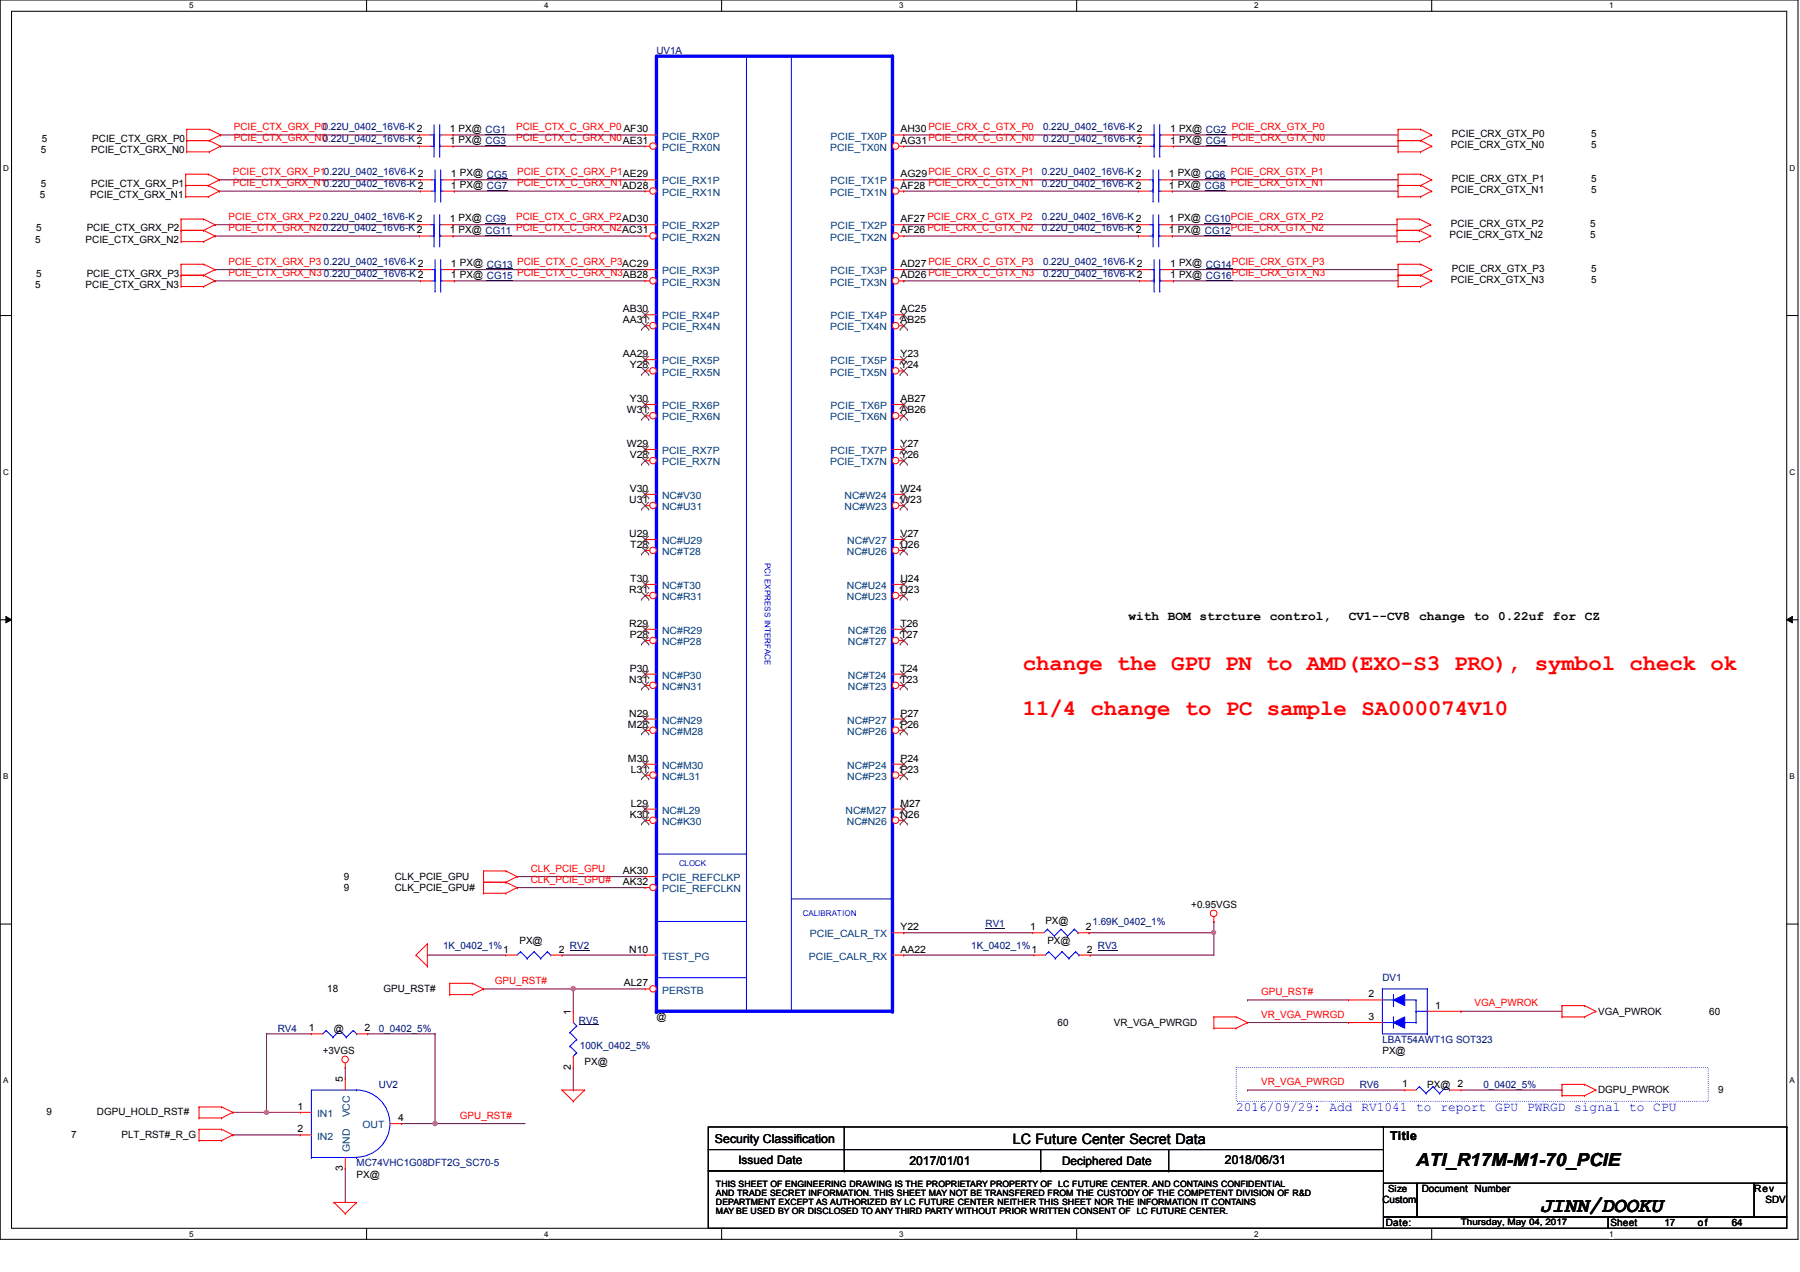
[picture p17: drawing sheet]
<svg xmlns="http://www.w3.org/2000/svg" width="297mm" height="210mm" viewBox="0 0 297 210" stroke-linecap="round" stroke-linejoin="round" font-family="sans-serif">
<defs><g id="words">
<g font-size="3.7" fill="#f00">
<text x="168.8" y="110.6">change the GPU PN to AMD(EXO-S3 PRO), symbol check ok</text>
<text x="168.8" y="118">11/4 change to PC sample SA000074V10</text>
</g>
<text font-size="3.5" x="254.1" y="200">JINN/DOOKU</text>
<text font-size="3" x="233.7" y="192.4">ATI_R17M-M1-70_PCIE</text>
<text font-size="2.4" x="167.1" y="188.7">LC Future Center Secret Data</text>
<g font-size="2.1">
<text x="186.2" y="102.2">with BOM strcture control,</text>
<text x="222.6" y="102.2">CV1--CV8 change to 0.22uf for CZ</text>
</g>
<text font-size="2.1" fill="#00f" x="204" y="183.4">2016/09/29: Add RV1041 to report GPU PWRGD signal to CPU</text>
<g font-size="2">
<text x="118" y="188.6">Security Classification</text>
<text x="229.4" y="188.1">Title</text>
<text x="150.1" y="192.3">2017/01/01</text>
<text x="202.1" y="192.2">2018/06/31</text>
</g>
<g font-size="1.9">
<text x="121.9" y="192">Issued Date</text>
<text x="175.3" y="192.2">Deciphered Date</text>
</g>
<g font-size="1.7" fill="#000080">
<text x="108.3" y="8.9">UV1A</text>
<text x="53.3" y="23.4">0.22U_0402_16V6-K 2</text>
<text x="172.1" y="21.5">0.22U_0402_16V6-K2</text>
<text x="172.1" y="23.4">0.22U_0402_16V6-K2</text>
<text x="171.9" y="28.9">0.22U_0402_16V6-K 2</text>
<text x="171.9" y="30.8">0.22U_0402_16V6-K 2</text>
<text x="171.9" y="36.4">0.22U_0402_16V6-K 2</text>
<text x="171.9" y="38.2">0.22U_0402_16V6-K 2</text>
<text x="53.5" y="43.8">0.22U_0402_16V6-K2</text>
<text x="53.5" y="45.6">0.22U_0402_16V6-K2</text>
<text x="172.1" y="43.8">0.22U_0402_16V6-K2</text>
<text x="172.1" y="45.6">0.22U_0402_16V6-K2</text>
<text x="162.6" y="153">RV1</text>
<text x="180.3" y="152.6">1.69K_0402_1%</text>
<text x="73.1" y="156.7">1K_0402_1%</text>
<text x="94.1" y="156.7">RV2</text>
<text x="160.3" y="156.7">1K_0402_1%</text>
<text x="181.2" y="156.7">RV3</text>
<text x="228.1" y="161.9">DV1</text>
<text x="45.8" y="170.2">RV4</text>
<text x="62.5" y="170.2">0_0402_5%</text>
<text x="95.5" y="168.9">RV5</text>
<text x="95.7" y="173.2">100K_0402_5%</text>
<text x="228.1" y="172.1">LBAT54AWT1G SOT323</text>
<text x="62.5" y="179.5">UV2</text>
<text x="224.4" y="179.5">RV6</text>
<text x="244.8" y="179.5">0_0402_5%</text>
<text x="58.8" y="192.5">MC74VHC1G08DFT2G_SC70-5</text>
</g>
<g font-size="1.7">
<text x="6.9" y="23.4">5</text>
<text x="15.2" y="23.4">PCIE_CTX_GRX_P0</text>
<text x="74.2" y="23.7">1 PX@ CG3</text>
<text x="74.2" y="21.8">1 PX@ CG1</text>
<text x="148.6" y="23.7">AG31PCIE_CRX_C_GTX_N0</text>
<text x="148.6" y="21.8">AH30 PCIE_CRX_C_GTX_P0</text>
<text x="193.1" y="21.8">1 PX@ CG2 PCIE_CRX_GTX_P0</text>
<text x="193.1" y="23.7">1 PX@ CG4 PCIE_CRX_GTX_N0</text>
<text x="239.6" y="22.6">PCIE_CRX_GTX_P0</text>
<text x="262.6" y="22.6">5</text>
<text x="6.7" y="25.2">5</text>
<text x="15.1" y="25.2">PCIE_CTX_GRX_N0</text>
<text x="74.4" y="29.3">1 PX@ CG5</text>
<text x="148.6" y="29.3">AG29PCIE_CRX_C_GTX_P1</text>
<text x="192.9" y="29.3">1 PX@ CG6 PCIE_CRX_GTX_P1</text>
<text x="239.4" y="24.5">PCIE_CRX_GTX_N0</text>
<text x="262.6" y="24.5">5</text>
<text x="6.6" y="32.6">5</text>
<text x="6.7" y="30.8">5</text>
<text x="14.9" y="32.6">PCIE_CTX_GRX_N1</text>
<text x="15.1" y="30.8">PCIE_CTX_GRX_P1</text>
<text x="74.4" y="31.1">1 PX@ CG7</text>
<text x="148.6" y="31.1">AF28 PCIE_CRX_C_GTX_N1</text>
<text x="192.9" y="31.1">1 PX@ CG8 PCIE_CRX_GTX_N1</text>
<text x="239.4" y="31.9">PCIE_CRX_GTX_N1</text>
<text x="239.6" y="30.1">PCIE_CRX_GTX_P1</text>
<text x="262.6" y="31.9">5</text>
<text x="262.6" y="30.1">5</text>
<text x="5.8" y="40">5</text>
<text x="6" y="38.2">5</text>
<text x="14.1" y="40">PCIE_CTX_GRX_N2</text>
<text x="14.3" y="38.2">PCIE_CTX_GRX_P2</text>
<text x="74.2" y="36.7">1 PX@ CG9</text>
<text x="74.2" y="38.5">1 PX@ CG11 PCIE_CTX_C_GRX_N2AC31</text>
<text x="148.6" y="38.5">AF26 PCIE_CRX_C_GTX_N2</text>
<text x="148.6" y="36.7">AF27 PCIE_CRX_C_GTX_P2</text>
<text x="192.9" y="36.7">1 PX@ CG10PCIE_CRX_GTX_P2</text>
<text x="192.9" y="38.5">1 PX@ CG12PCIE_CRX_GTX_N2</text>
<text x="239.2" y="39.3">PCIE_CRX_GTX_N2</text>
<text x="239.4" y="37.5">PCIE_CRX_GTX_P2</text>
<text x="262.4" y="39.3">5</text>
<text x="262.4" y="37.5">5</text>
<text x="5.8" y="47.5">5</text>
<text x="6" y="45.6">5</text>
<text x="14.1" y="47.5">PCIE_CTX_GRX_N3</text>
<text x="14.3" y="45.6">PCIE_CTX_GRX_P3</text>
<text x="74.4" y="44.1">1 PX@ CG13 PCIE_CTX_C_GRX_P3AC29</text>
<text x="74.4" y="45.9">1 PX@ CG15 PCIE_CTX_C_GRX_N3AB28</text>
<text x="148.6" y="45.9">AD26 PCIE_CRX_C_GTX_N3</text>
<text x="148.6" y="44.1">AD27 PCIE_CRX_C_GTX_P3</text>
<text x="193.1" y="44.1">1 PX@ CG14PCIE_CRX_GTX_P3</text>
<text x="193.1" y="45.9">1 PX@ CG16PCIE_CRX_GTX_N3</text>
<text x="239.4" y="46.7">PCIE_CRX_GTX_N3</text>
<text x="239.6" y="44.9">PCIE_CRX_GTX_P3</text>
<text x="262.6" y="46.7">5</text>
<text x="262.6" y="44.9">5</text>
<text x="102.8" y="53.3">AA31</text>
<text x="102.8" y="51.5">AB30</text>
<text x="148.6" y="53.3">AB25</text>
<text x="148.6" y="51.5">AC25</text>
<text x="102.8" y="58.9">AA29</text>
<text x="148.6" y="58.9">Y23</text>
<text x="103.9" y="60.8">Y28</text>
<text x="148.6" y="60.8">Y24</text>
<text x="103.5" y="68.2">W31</text>
<text x="103.9" y="66.3">Y30</text>
<text x="148.6" y="68.2">AB26</text>
<text x="148.6" y="66.3">AB27</text>
<text x="103.5" y="73.7">W29</text>
<text x="103.9" y="75.6">V28</text>
<text x="148.6" y="75.6">Y26</text>
<text x="148.6" y="73.7">Y27</text>
<text x="103.8" y="83">U31</text>
<text x="103.9" y="81.2">V30</text>
<text x="148.6" y="83">W23</text>
<text x="148.6" y="81.2">W24</text>
<text x="103.8" y="88.6">U29</text>
<text x="148.6" y="88.6">V27</text>
<text x="104" y="90.4">T28</text>
<text x="148.6" y="90.4">U26</text>
<text x="103.8" y="97.9">R31</text>
<text x="104" y="96">T30</text>
<text x="148.6" y="97.9">U23</text>
<text x="148.6" y="96">U24</text>
<text x="103.8" y="103.4">R29</text>
<text x="103.9" y="105.3">P28</text>
<text x="148.6" y="105.3">T27</text>
<text x="148.6" y="103.4">T26</text>
<text x="103.8" y="112.7">N31</text>
<text x="103.9" y="110.8">P30</text>
<text x="148.6" y="112.7">T23</text>
<text x="148.6" y="110.8">T24</text>
<text x="103.8" y="118.2">N29</text>
<text x="148.6" y="118.2">P27</text>
<text x="103.6" y="120.1">M28</text>
<text x="103.6" y="125.7">M30</text>
<text x="148.6" y="120.1">P26</text>
<text x="148.6" y="125.7">P24</text>
<text x="104.1" y="127.5">L31</text>
<text x="148.6" y="127.5">P23</text>
<text x="103.9" y="135">K30</text>
<text x="104.1" y="133.1">L29</text>
<text x="148.6" y="135">N26</text>
<text x="148.6" y="133.1">M27</text>
<text x="56.8" y="145.2">9</text>
<text x="56.8" y="147.1">9</text>
<text x="65.1" y="145.2">CLK_PCIE_GPU</text>
<text x="65.1" y="147.1">CLK_PCIE_GPU#</text>
<text x="102.8" y="146">AK32</text>
<text x="102.8" y="144.2">AK30</text>
<text x="196.6" y="149.8">+0.95VGS</text>
<text x="85.7" y="155.7">PX@</text>
<text x="148.6" y="153.5">Y22</text>
<text x="170" y="153.5">1</text>
<text x="172.5" y="152.4">PX@</text>
<text x="172.8" y="155.7">PX@</text>
<text x="179.2" y="153.5">2</text>
<text x="83.1" y="157.2">1</text>
<text x="92.2" y="157.2">2</text>
<text x="103.8" y="157.2">N10</text>
<text x="148.6" y="157.2">AA22</text>
<text x="170.2" y="157.2">1</text>
<text x="179.4" y="157.2">2</text>
<text x="54" y="163.7">18</text>
<text x="63.3" y="163.7">GPU_RST#</text>
<text x="94.2" y="167.4" transform="rotate(-90 94.2 167.4)">1</text>
<text x="103" y="162.8">AL27</text>
<text x="225.8" y="164.6">2</text>
<text x="236.9" y="166.5">1</text>
<text x="263.7" y="167.4">VGA_PWROK</text>
<text x="282.1" y="167.4">60</text>
<text x="51" y="170.2">1</text>
<text x="53.3" y="173.9">+3VGS</text>
<text x="55.1" y="170.2">@</text>
<text x="60.2" y="170.2">2</text>
<text x="108.3" y="168.4">@</text>
<text x="174.5" y="169.3">60</text>
<text x="183.8" y="169.3">VR_VGA_PWRGD</text>
<text x="225.8" y="168.3">3</text>
<text x="228.1" y="173.9">PX@</text>
<text x="56.6" y="178.6" transform="rotate(-90 56.6 178.6)">5</text>
<text x="94.2" y="176.6" transform="rotate(-90 94.2 176.6)">2</text>
<text x="96.5" y="175.8">PX@</text>
<text x="231.4" y="179.5">1</text>
<text x="235.5" y="179.5">PX@</text>
<text x="240.5" y="179.5">2</text>
<text x="7.7" y="183.9">9</text>
<text x="16" y="183.9">DGPU_HOLD_RST#</text>
<text x="49.1" y="183.1">1</text>
<text x="65.7" y="185">4</text>
<text x="263.7" y="180.4">DGPU_PWROK</text>
<text x="283.5" y="180.4">9</text>
<text x="11.7" y="187.8">7</text>
<text x="20.1" y="187.8">PLT_RST#_R_G</text>
<text x="49.1" y="186.9">2</text>
<text x="56.6" y="193.3" transform="rotate(-90 56.6 193.3)">3</text>
<text x="58.8" y="194.3">PX@</text>
<text x="234.6" y="196.7">Document Number</text>
<text x="289.5" y="196.7">Rev</text>
<text x="228.1" y="198.6">Custom</text>
<text x="228.7" y="202.3">Date:</text>
<text x="265.8" y="202.3">Sheet</text>
<text x="274.7" y="202.3">17</text>
<text x="280.2" y="202.3">of</text>
<text x="285.8" y="202.3">64</text>
<text x="291.3" y="198.6">SDV</text>
</g>
<g font-size="1.7" fill="#f00">
<text x="38.6" y="21.5">PCIE_CTX_GRX_P00.22U_0402_16V6-K 2</text>
<text x="38.6" y="23.3">PCIE_CTX_GRX_N0</text>
<text x="85.2" y="23.3">PCIE_CTX_C_GRX_N0AE31</text>
<text x="85.2" y="21.5">PCIE_CTX_C_GRX_P0 AF30</text>
<text x="38.4" y="28.9">PCIE_CTX_GRX_P10.22U_0402_16V6-K2</text>
<text x="85.3" y="28.9">PCIE_CTX_C_GRX_P1AE29</text>
<text x="38.4" y="30.7">PCIE_CTX_GRX_N10.22U_0402_16V6-K2</text>
<text x="85.3" y="30.7">PCIE_CTX_C_GRX_N1AD28</text>
<text x="37.7" y="36.3">PCIE_CTX_GRX_P20.22U_0402_16V6-K 2</text>
<text x="37.7" y="38.1">PCIE_CTX_GRX_N20.22U_0402_16V6-K 2</text>
<text x="85.2" y="36.3">PCIE_CTX_C_GRX_P2AD30</text>
<text x="37.7" y="45.6">PCIE_CTX_GRX_N3</text>
<text x="37.7" y="43.7">PCIE_CTX_GRX_P3</text>
<text x="87.6" y="143.8">CLK_PCIE_GPU</text>
<text x="87.6" y="145.7">CLK_PCIE_GPU#</text>
<text x="81.7" y="162.4">GPU_RST#</text>
<text x="208.1" y="164.2">GPU_RST#</text>
<text x="208.1" y="167.9">VR_VGA_PWRGD</text>
<text x="243.3" y="166.1">VGA_PWROK</text>
<text x="208.1" y="179.1">VR_VGA_PWRGD</text>
<text x="75.9" y="184.6">GPU_RST#</text>
</g>
<g font-size="1.7" fill="#004080">
<text x="109.3" y="23">PCIE_RX0P</text>
<text x="137.1" y="23">PCIE_TX0P</text>
<text x="109.3" y="24.9">PCIE_RX0N</text>
<text x="137" y="24.9">PCIE_TX0N</text>
<text x="109.3" y="32.3">PCIE_RX1N</text>
<text x="109.3" y="30.4">PCIE_RX1P</text>
<text x="137" y="32.3">PCIE_TX1N</text>
<text x="137.1" y="30.4">PCIE_TX1P</text>
<text x="109.3" y="39.7">PCIE_RX2N</text>
<text x="109.3" y="37.8">PCIE_RX2P</text>
<text x="137" y="39.7">PCIE_TX2N</text>
<text x="137.1" y="37.8">PCIE_TX2P</text>
<text x="109.3" y="47.1">PCIE_RX3N</text>
<text x="109.3" y="45.3">PCIE_RX3P</text>
<text x="137" y="47.1">PCIE_TX3N</text>
<text x="137.1" y="45.3">PCIE_TX3P</text>
<text x="109.3" y="52.7">PCIE_RX4P</text>
<text x="137.1" y="52.7">PCIE_TX4P</text>
<text x="109.3" y="54.5">PCIE_RX4N</text>
<text x="137" y="54.5">PCIE_TX4N</text>
<text x="109.3" y="62">PCIE_RX5N</text>
<text x="109.3" y="60.1">PCIE_RX5P</text>
<text x="137" y="62">PCIE_TX5N</text>
<text x="137.1" y="60.1">PCIE_TX5P</text>
<text x="109.3" y="69.4">PCIE_RX6N</text>
<text x="109.3" y="67.5">PCIE_RX6P</text>
<text x="137" y="69.4">PCIE_TX6N</text>
<text x="137.1" y="67.5">PCIE_TX6P</text>
<text x="109.3" y="76.8">PCIE_RX7N</text>
<text x="109.3" y="74.9">PCIE_RX7P</text>
<text x="137" y="76.8">PCIE_TX7N</text>
<text x="137.1" y="74.9">PCIE_TX7P</text>
<text x="109.3" y="82.3">NC#V30</text>
<text x="139.4" y="82.3">NC#W24</text>
<text x="109.3" y="84.2">NC#U31</text>
<text x="109.3" y="89.8">NC#U29</text>
<text x="139.4" y="84.2">NC#W23</text>
<text x="139.8" y="89.8">NC#V27</text>
<text x="109.3" y="91.6">NC#T28</text>
<text x="139.7" y="91.6">NC#U26</text>
<text x="109.3" y="99.1">NC#R31</text>
<text x="109.3" y="97.2">NC#T30</text>
<text x="139.7" y="99.1">NC#U23</text>
<text x="139.7" y="97.2">NC#U24</text>
<text x="109.3" y="106.5">NC#P28</text>
<text x="109.3" y="104.6">NC#R29</text>
<text x="139.9" y="106.5">NC#T27</text>
<text x="139.9" y="104.6">NC#T26</text>
<text x="109.3" y="113.9">NC#N31</text>
<text x="109.3" y="112">NC#P30</text>
<text x="139.9" y="113.9">NC#T23</text>
<text x="139.9" y="112">NC#T24</text>
<text x="109.3" y="119.4">NC#N29</text>
<text x="139.8" y="119.4">NC#P27</text>
<text x="109.3" y="121.3">NC#M28</text>
<text x="139.8" y="121.3">NC#P26</text>
<text x="109.3" y="128.7">NC#L31</text>
<text x="109.3" y="126.9">NC#M30</text>
<text x="139.8" y="128.7">NC#P23</text>
<text x="139.8" y="126.9">NC#P24</text>
<text x="109.3" y="136.1">NC#K30</text>
<text x="109.3" y="134.3">NC#L29</text>
<text x="139.5" y="134.3">NC#M27</text>
<text x="139.7" y="136.1">NC#N26</text>
<text x="109.3" y="147.2">PCIE_REFCLKN</text>
<text x="109.3" y="145.4">PCIE_REFCLKP</text>
<text x="133.6" y="154.7">PCIE_CALR_TX</text>
<text x="109.3" y="158.4">TEST_PG</text>
<text x="133.5" y="158.4">PCIE_CALR_RX</text>
<text x="109.3" y="164">PERSTB</text>
<text x="52.3" y="184.3">IN1</text>
<text x="57.7" y="184.4" transform="rotate(-90 57.7 184.4)">VCC</text>
<text x="52.3" y="188">IN2</text>
<text x="57.7" y="190.1" transform="rotate(-90 57.7 190.1)">GND</text>
<text x="59.8" y="186.2">OUT</text>
</g>
<text font-size="1.6" x="229.1" y="196.7">Size</text>
<text font-size="1.5" x="241.1" y="202.2">Thursday, May 04, 2017</text>
<g font-size="1.4">
<text x="118.1" y="197.4">AND TRADE SECRET INFORMATION. THIS SHEET MAY NOT BE TRANSFERED FROM THE CUSTODY OF THE COMPETENT DIVISION OF R&amp;D</text>
<text x="118.1" y="195.9">THIS SHEET OF ENGINEERING DRAWING IS THE PROPRIETARY PROPERTY OF LC FUTURE CENTER. AND CONTAINS CONFIDENTIAL</text>
<text x="118.1" y="198.8">DEPARTMENT EXCEPT AS AUTHORIZED BY LC FUTURE CENTER NEITHER THIS SHEET NOR THE INFORMATION IT CONTAINS</text>
<text x="118.1" y="200.3">MAY BE USED BY OR DISCLOSED TO ANY THIRD PARTY WITHOUT PRIOR WRITTEN CONSENT OF LC FUTURE CENTER.</text>
</g>
<g font-size="1.3">
<text x="31.2" y="1.4">5</text>
<text x="89.8" y="1.4">4</text>
<text x="148.4" y="1.4">3</text>
<text x="207" y="1.4">2</text>
<text x="265.6" y="1.4">1</text>
<text x=".5" y="28.2">D</text>
<text x="295.3" y="28.2">D</text>
<text x=".5" y="78.4">C</text>
<text x="295.3" y="78.4">C</text>
<text x=".5" y="128.6">B</text>
<text x="295.3" y="128.6">B</text>
<text x=".5" y="178.8">A</text>
<text x="295.3" y="178.8">A</text>
<text x="31.2" y="204.1">5</text>
<text x="89.8" y="204.1">4</text>
<text x="148.4" y="204.1">3</text>
<text x="207" y="204.1">2</text>
<text x="265.6" y="204.1">1</text>
</g>
<g font-size="1.3" fill="#00f">
<text x="126.2" y="92.9" transform="rotate(90 126.2 92.9)">PCI EXPRESS INTERFACE</text>
<text x="112.1" y="142.9">CLOCK</text>
<text x="132.5" y="151.2">CALIBRATION</text>
</g>
</g></defs>
<path d="M0 0h296.7v204.5h-296.7zM1.9 1.9h292.9v200.8h-292.9z" fill="none" stroke="#000" stroke-width=".17"/>
<g fill="#fff">
<path d="M31.2 .2h.7v1.5h-.7z"/>
<path d="M31.2 202.9h.7v1.5h-.7z"/>
</g>
<path d="M60.5 0v1.9M60.5 202.7v1.9" fill="none" stroke="#000" stroke-width=".17"/>
<g fill="#fff">
<path d="M89.8 .2h.7v1.5h-.7z"/>
<path d="M89.8 202.9h.7v1.5h-.7z"/>
</g>
<path d="M119.1 0v1.9M119.1 202.7v1.9" fill="none" stroke="#000" stroke-width=".17"/>
<g fill="#fff">
<path d="M148.4 .2h.7v1.5h-.7z"/>
<path d="M148.4 202.9h.7v1.5h-.7z"/>
</g>
<path d="M177.7 0v1.9M177.7 202.7v1.9" fill="none" stroke="#000" stroke-width=".17"/>
<g fill="#fff">
<path d="M207 .2h.7v1.5h-.7z"/>
<path d="M207 202.9h.7v1.5h-.7z"/>
</g>
<path d="M236.3 0v1.9M236.3 202.7v1.9" fill="none" stroke="#000" stroke-width=".17"/>
<g fill="#fff">
<path d="M265.6 .2h.7v1.5h-.7z"/>
<path d="M265.6 202.9h.7v1.5h-.7z"/>
<path d="M.5 27h.9v1.4h-.9z"/>
<path d="M295.3 27h.9v1.4h-.9z"/>
<path d="M.5 77.2h.9v1.5h-.9z"/>
<path d="M295.3 77.2h.9v1.5h-.9z"/>
</g>
<path d="M0 52.1h1.9M294.8 52.1h1.9" fill="none" stroke="#000" stroke-width=".17"/>
<g fill="#fff">
<path d="M.5 127.4h.9v1.5h-.9z"/>
<path d="M295.3 127.4h.9v1.5h-.9z"/>
</g>
<path d="M0 102.3h1.9M1 101.7l.9 .6-.9 .5zM294.8 102.3l1-.6v1.1zM294.8 102.3h1.9" fill="none" stroke="#000" stroke-width=".17"/>
<path d="M1 101.7l.9 .6-.9 .5zM294.8 102.3l1-.6v1.1z" fill="#000"/>
<g fill="#fff">
<path d="M.5 177.6h.8v1.5h-.8z"/>
<path d="M295.3 177.6h.8v1.5h-.8z"/>
</g>
<path d="M0 152.5h1.9M294.8 152.5h1.9" fill="none" stroke="#000" stroke-width=".17"/>
<path d="M204 176.1h77.9v5.6h-77.9z" fill="none" stroke="#00f" stroke-width=".17" stroke-dasharray="0 .3"/>
<path d="M179.9 157.6h.1M200.3 153.9h.1M200.3 153.9v3.7h-20.4" fill="none" stroke="#800040" stroke-width=".17"/>
<circle cx="200.3" cy="153.9" r=".34" fill="#f0f"/>
<circle cx="200.3" cy="153.9" r=".34" fill="none" stroke="#f0f" stroke-width=".17"/>
<g fill="none" stroke="#800040" stroke-width=".17">
<path d="M70.5 157.6h.1M70.5 157.6h13M85.3 144.7h.1M85.3 146.5h.1M85.3 144.7h21.2M85.3 146.5h21.2M92.7 157.6h.1M92.7 157.6h13.8M149.1 153.9h.1M149.1 157.6h.1M149.1 153.9h21.3M149.1 157.6h21.5"/>
<path d="M179.7 153.9h.1M200.3 152.1h.1M200.3 152.1v1.8h-20.6M79.8 163.2h.1M79.8 163.2h26.7M94.6 179.9h.1M94.6 163.2h.1M94.6 163.2v3.7M94.6 176.1v3.8"/>
</g>
<circle cx="94.6" cy="163.1" r=".36" fill="#f0f"/>
<circle cx="94.6" cy="163.1" r=".36" fill="none" stroke="#f0f" stroke-width=".17"/>
<path d="M57 176.1h.1M57 176.1v1.9M38.4 187.3h.1M38.4 187.3h11.2M44 183.6h.1M44 183.6h5.6M57 192.8h.1M57 192.8v5.6M66.2 185.4h.1M66.2 185.4h20.5M71.8 185.4h.1" fill="none" stroke="#800040" stroke-width=".17"/>
<circle cx="71.8" cy="185.4" r=".35" fill="#f0f"/>
<circle cx="71.8" cy="185.4" r=".35" fill="none" stroke="#f0f" stroke-width=".17"/>
<path d="M44 170.6h.1M44 170.6h7.4M44 170.6v13h-5.6M60.7 170.6h.1M60.7 170.6h11.1M38.4 183.6h.1" fill="none" stroke="#800040" stroke-width=".17"/>
<circle cx="44" cy="183.6" r=".34" fill="#f0f"/>
<circle cx="44" cy="183.6" r=".34" fill="none" stroke="#f0f" stroke-width=".17"/>
<g fill="none" stroke="#800040" stroke-width=".17">
<path d="M35.5 37.1h.1M35.5 38.9h.1M35.5 37.1h33.7M35.5 38.9h33.7M36.2 31.5h.1M36.2 29.7h.1M36.2 31.5h33.2M36.2 29.7h33.2M36.4 22.3h.1M36.4 24.1h.1M36.4 22.3h32.8M36.4 24.1h32.8"/>
<path d="M74.8 24.1h.1M74.8 22.3h.1M74.8 37.1h.1M74.8 38.9h.1M74.8 22.3h31.7M74.8 24.1h31.7M74.8 37.1h31.7M74.8 38.9h31.7M75 29.7h.1M75 31.5h.1M75 31.5h31.5M75 29.7h31.5"/>
<path d="M149.1 29.7h.1M149.1 31.5h.1M149.1 22.3h.1M149.1 24.1h.1M149.1 31.5h38.8M149.1 22.3h39M149.1 24.1h39M149.1 29.7h38.8M149.1 37.1h38.8M149.1 38.9h38.8M187.9 37.1h.1M187.9 38.9h.1"/>
<path d="M193.5 38.9h.1M193.5 37.1h.1M193.5 29.7h.1M193.5 31.5h.1M193.5 31.5h37.2M193.5 29.7h37.2M193.5 37.1h37M193.5 38.9h37M193.6 22.3h.1M193.6 24.1h.1M193.6 22.3h37.1M193.6 24.1h37.1"/>
<path d="M35.5 46.4h.1M35.5 44.5h.1M35.5 46.4h33.9M35.5 44.5h33.9M75 44.5h.1M75 46.4h.1M75 46.4h31.5M75 44.5h31.5M149.1 46.4h.1M149.1 44.5h.1M149.1 46.4h39M149.1 44.5h39"/>
<path d="M193.6 44.5h.1M193.6 46.4h.1M193.6 46.4h37.1M193.6 44.5h37.1M71.8 170.6h.1M71.8 170.6v14.8M205.9 165h.1M205.9 168.7h.1M205.9 179.9h.1M205.9 165h16.6M205.9 168.7h16.6M205.9 179.9h25.9"/>
<path d="M241.1 166.9h.1M241.1 166.9h16.7M241.1 179.9h16.7M257.8 179.9h.1"/>
</g>
<g fill="none" stroke="#f00" stroke-width=".17">
<path d="M29.9 38h.1M29.9 36.2h.1M29.9 39.9h.1M29.9 36.2v3.7M29.9 36.2h3.7M29.9 38h3.7M29.9 39.9h3.7M30.6 32.5h.1M30.6 30.6h.1M30.6 28.7h.1M30.6 30.6h3.8M30.6 32.5h3.8"/>
<path d="M30.6 28.7v3.8M30.6 28.7h3.8M30.8 23.2h.1M30.8 21.3h.1M30.8 25.1h.1M30.8 21.3h3.7M30.8 23.2h3.7M30.8 21.3v3.8M30.8 25.1h3.7M33.6 36.2h.1M33.6 38h.1M33.6 39.9h.1"/>
<path d="M33.6 36.2l1.9 .9M33.6 38l1.9 .9M34.4 30.6h.1M34.4 32.5h.1M34.4 28.7h.1M34.4 30.6l1.8 .9M34.4 28.7l1.8 1M34.5 21.3h.1M34.5 23.2h.1M34.5 25.1h.1M34.5 21.3l1.9 1M34.5 23.2l1.9 .9"/>
<path d="M35.5 37.1h.1M35.5 38.9h.1M35.5 37.1l-1.9 .9M35.5 38.9l-1.9 1M36.2 31.5h.1M36.2 29.7h.1M36.2 31.5l-1.8 1M36.2 29.7l-1.8 .9M36.4 22.3h.1M36.4 24.1h.1M36.4 22.3l-1.9 .9M36.4 24.1l-1.9 1"/>
<path d="M69.4 31.5h.1M69.4 31.5h1.8M73.1 31.5h1.9M75 31.5h.1M230.5 38h.1M230.5 39.9h.1M230.5 36.2h.1M230.5 36.2h3.7M230.5 38h3.7M230.5 39.9h3.7M230.5 36.2v3.7M230.7 28.7h.1"/>
<path d="M230.7 30.6h.1M230.7 23.2h.1M230.7 25.1h.1M230.7 21.3h.1M230.7 32.5h.1M230.7 30.6h3.7M230.7 32.5h3.7M230.7 28.7h3.7M230.7 21.3h3.7M230.7 23.2h3.7M230.7 25.1h3.7M230.7 21.3v3.8"/>
<path d="M230.7 28.7v3.8M234.2 38h.1M234.2 39.9h.1M234.2 36.2h.1M234.2 38l1.9 .9M234.2 36.2l1.9 .9M234.4 28.7h.1M234.4 30.6h.1M234.4 23.2h.1M234.4 25.1h.1M234.4 21.3h.1M234.4 32.5h.1"/>
<path d="M234.4 28.7l1.9 1M234.4 23.2l1.9 .9M234.4 21.3l1.9 1M234.4 30.6l1.9 .9M236.1 38.9h.1M236.1 37.1h.1M236.1 38.9l-1.9 1M236.1 37.1l-1.9 .9M236.3 29.7h.1M236.3 24.1h.1M236.3 22.3h.1M236.3 31.5h.1"/>
<path d="M236.3 29.7l-1.9 .9M236.3 24.1l-1.9 1M236.3 22.3l-1.9 .9M236.3 31.5l-1.9 1M29.9 47.3h.1M29.9 45.4h.1M29.9 43.6h.1M29.9 45.4h3.7M29.9 47.3h3.7M29.9 43.6v3.7M29.9 43.6h3.7M33.6 45.4h.1"/>
<path d="M33.6 47.3h.1M33.6 43.6h.1M33.6 45.4l1.9 1M33.6 43.6l1.9 .9M35.5 46.4h.1M35.5 44.5h.1M35.5 46.4l-1.9 .9M35.5 44.5l-1.9 .9M230.7 43.6h.1M230.7 45.4h.1M230.7 47.3h.1M230.7 45.4h3.7"/>
<path d="M230.7 47.3h3.7M230.7 43.6h3.7M230.7 43.6v3.7M234.4 43.6h.1M234.4 45.4h.1M234.4 47.3h.1M234.4 43.6l1.9 .9M234.4 45.4l1.9 1M236.3 44.5h.1M236.3 46.4h.1M236.3 44.5l-1.9 .9M236.3 46.4l-1.9 .9"/>
<path d="M68.7 157.6h.1M68.7 157.6l1.8 1.9M70.5 159.5h.1M70.5 155.7h.1M70.5 155.7v3.8M70.5 155.7l-1.8 1.9M79.8 145.6h.1M79.8 143.7h.1M79.8 147.4h.1M79.8 143.7h3.7M79.8 145.6h3.7M79.8 143.7v3.7"/>
<path d="M79.8 147.4h3.7M83.5 143.7h.1M83.5 145.6h.1M83.5 147.4h.1M83.5 143.7l1.8 1M83.5 145.6l1.8 .9M85.3 144.7h.1M85.3 146.5h.1M85.3 144.7l-1.8 .9M85.3 146.5l-1.8 .9M200.3 152.1h.1M200.3 151.3v.8"/>
<path d="M57 176.1h.1M57 178h.1M57 175.4v.7M57 178v1.9M74.2 164.1h.1M74.2 162.3h.1M74.2 162.3h3.7M74.2 164.1h3.7M74.2 162.3v1.8M77.9 162.3h.1M77.9 164.1h.1M77.9 162.3l1.9 .9"/>
<path d="M79.8 163.2h.1M79.8 163.2l-1.9 .9M92.7 179.9h.1M92.7 179.9h3.8M92.7 179.9l1.9 1.8M96.5 179.9h.1M96.5 179.9l-1.9 1.8M200.3 169.7h.1M200.3 167.8h.1M200.3 167.8h3.7M200.3 169.7h3.7M200.3 167.8v1.9"/>
<path d="M204 167.8h.1M204 169.7h.1M204 167.8l1.9 .9M205.9 168.7h.1M205.9 168.7l-1.9 1M257.8 167.8h.1M257.8 165.9h.1M257.8 178.9h.1M257.8 167.8h3.7M257.8 165.9h3.7M257.8 165.9v1.9M257.8 178.9v1.9"/>
<path d="M257.8 178.9h3.7M261.5 165.9h.1M261.5 167.8h.1M261.5 178.9h.1M261.5 165.9l1.9 1M261.5 178.9l1.9 1M263.4 166.9h.1M263.4 179.9h.1M263.4 166.9l-1.9 .9M263.4 179.9l-1.9 .9M32.8 184.5h.1M32.8 182.7h.1"/>
<path d="M32.8 188.2h.1M32.8 186.4h.1M32.8 182.7h3.8M32.8 184.5h3.8M32.8 182.7v1.8M32.8 186.4v1.8M32.8 186.4h3.8M32.8 188.2h3.8M36.6 182.7h.1M36.6 184.5h.1M36.6 186.4h.1M36.6 188.2h.1"/>
<path d="M36.6 182.7l1.8 .9M36.6 186.4l1.8 .9M38.4 183.6h.1M38.4 187.3h.1M38.4 183.6l-1.8 .9M38.4 187.3l-1.8 .9M49.6 183.6h.1M49.6 187.3h.1M49.6 183.6h1.8M49.6 187.3h1.8M55.1 198.4h.1M55.1 198.4h3.7"/>
<path d="M55.1 198.4l1.9 1.9M57 192.8h.1M57 191v1.8M58.8 198.4h.1M58.8 198.4l-1.8 1.9M64.4 185.4h1.8M66.2 185.4h.1M94.6 181.7h.1M257.8 180.8h.1M257.8 180.8h3.7M261.5 180.8h.1M57 200.3h.1"/>
<circle cx="200.3" cy="150.7" r=".55"/>
<circle cx="56.9" cy="174.8" r=".55"/>
</g>
<g fill="none" stroke="#000" stroke-width=".17">
<path d="M116.9 186h111.4v3.7h-111.4zM116.9 189.7h111.4v3.5h-111.4zM116.9 193.2h111.4v9.5h-111.4zM139.3 189.7h.1M139.3 193.2h.1M139.3 186v7.2M171.7 193.2h.1M171.7 189.7v3.5M192.9 193.2h.1M192.9 189.7v3.5M228.1 186h66.7M228.3 195.2h5.5v5.6h-5.5z"/>
<path d="M233.8 195.2h55.7v5.6h-55.7zM289.5 195.2h5.3v5.6h-5.3zM294.8 186h.1M294.8 186v9.2M228.3 200.8h37.1v1.9h-37.1zM265.4 200.8h29.4v1.9h-29.4z"/>
</g>
<g fill="none" stroke="#00f" stroke-width=".17">
<path d="M71.2 31.5h.6M71.8 33.2h.1M71.8 31.5h.1M71.8 29.8v3.4M72.7 31.5h.1M72.7 33.2h.1M72.7 31.5h.4M72.7 29.8v3.4M58.8 179.9a5.5 5.5 0 0 1 5.5 5.5 5.5 5.5 0 0 1-5.5 5.6M58.8 179.9h.1M58.8 179.9h-7.4v11.1M51.4 191h.1"/>
<path d="M51.4 191h7.4M58.8 191h.1"/>
</g>
<path d="M80.3 31.4h3.4" fill="none" stroke="#000080" stroke-width=".17"/>
<path d="M108.3 9.3h39" fill="none" stroke="#00f" stroke-width=".55"/>
<circle cx="147.3" cy="9.3" r=".28" fill="#00f"/>
<path d="M147.3 9.3v157.6" fill="none" stroke="#00f" stroke-width=".55"/>
<circle cx="147.3" cy="166.9" r=".28" fill="#00f"/>
<path d="M108.3 166.9h39" fill="none" stroke="#00f" stroke-width=".55"/>
<circle cx="108.3" cy="166.9" r=".28" fill="#00f"/>
<path d="M108.3 9.3v157.6" fill="none" stroke="#00f" stroke-width=".55"/>
<circle cx="108.3" cy="166.9" r=".28" fill="#00f"/>
<path d="M123.2 9.3v157.6M130.6 9.3h.1M130.6 9.3v157.6M108.3 140.9h14.9M108.3 152.1h14.9M123.2 140.9h.1M123.2 152.1h.1M130.6 148.3h16.7M147.3 148.3h.1M108.3 161.3h14.9M123.2 166.9h.1M123.2 161.3h.1" fill="none" stroke="#00f" stroke-width=".17"/>
<path d="M106.5 157.6h.1M106.5 157.6h1.8M147.3 157.6h1.8M147.3 153.9h1.8M149.1 157.6h.1M149.1 153.9h.1" fill="none" stroke="#f00" stroke-width=".17"/>
<circle cx="107.7" cy="146.4" r=".54" fill="#fff"/>
<g fill="none" stroke="#f00" stroke-width=".17">
<path d="M106.5 146.5h.1M106.5 144.7h.1M106.5 146.5h.7M106.5 144.7h1.8"/>
<circle cx="107.7" cy="146.4" r=".54"/>
</g>
<circle cx="107.7" cy="24.1" r=".54" fill="#fff"/>
<g fill="none" stroke="#f00" stroke-width=".17">
<path d="M106.5 24.1h.1M106.5 22.3h.1M106.5 24.1h.7M106.5 22.3h1.8"/>
<circle cx="107.7" cy="24.1" r=".54"/>
</g>
<circle cx="107.7" cy="98.3" r=".54" fill="#fff"/>
<g fill="none" stroke="#f00" stroke-width=".17">
<path d="M106.5 98.3h.1M106.5 96.4h.1M106.5 98.3h.7M106.5 96.4h1.8"/>
<circle cx="107.7" cy="98.3" r=".54"/>
</g>
<path d="M105.9 98.9h.1M105.9 97h.1M105.9 97.7l1.2 1.2M105.9 95.9l1.2 1.1M107 97.7l-1.1 1.2M107 95.9l-1.1 1.1M107.1 98.9h.1M107.1 97h.1" fill="none" stroke="#804000" stroke-width=".17"/>
<circle cx="107.7" cy="105.7" r=".54" fill="#fff"/>
<g fill="none" stroke="#f00" stroke-width=".17">
<path d="M106.5 105.7h.1M106.5 103.8h.1M106.5 105.7h.7M106.5 103.8h1.8"/>
<circle cx="107.7" cy="105.7" r=".54"/>
</g>
<path d="M105.9 106.3h.1M105.9 104.4h.1M105.9 105.2l1.2 1.1M105.9 103.3l1.2 1.1M107 105.2l-1.1 1.1M107 103.3l-1.1 1.1M107.1 106.3h.1M107.1 104.4h.1" fill="none" stroke="#804000" stroke-width=".17"/>
<circle cx="107.7" cy="113.1" r=".54" fill="#fff"/>
<g fill="none" stroke="#f00" stroke-width=".17">
<path d="M106.5 113.1h.1M106.5 111.3h.1M106.5 113.1h.7M106.5 111.3h1.8"/>
<circle cx="107.7" cy="113.1" r=".54"/>
</g>
<path d="M105.9 113.7h.1M105.9 111.8h.1M105.9 112.6l1.2 1.1M105.9 110.7l1.2 1.1M107 112.6l-1.1 1.1M107 110.7l-1.1 1.1M107.1 113.7h.1M107.1 111.8h.1" fill="none" stroke="#804000" stroke-width=".17"/>
<circle cx="107.7" cy="120.5" r=".54" fill="#fff"/>
<g fill="none" stroke="#f00" stroke-width=".17">
<path d="M106.5 118.7h.1M106.5 118.7h1.8M106.5 120.5h.1M106.5 120.5h.7"/>
<circle cx="107.7" cy="120.5" r=".54"/>
</g>
<path d="M105.9 119.3h.1M105.9 120l1.2 1.1M105.9 118.1l1.2 1.2M107 120l-1.1 1.1M107 118.1l-1.1 1.2M107.1 119.3h.1M105.9 121.1h.1M107.1 121.1h.1" fill="none" stroke="#804000" stroke-width=".17"/>
<circle cx="107.7" cy="127.9" r=".54" fill="#fff"/>
<g fill="none" stroke="#f00" stroke-width=".17">
<path d="M106.5 127.9h.1M106.5 126.1h.1M106.5 127.9h.7M106.5 126.1h1.8"/>
<circle cx="107.7" cy="127.9" r=".54"/>
</g>
<path d="M105.9 128.5h.1M105.9 126.7h.1M105.9 127.4l1.2 1.1M105.9 125.6l1.2 1.1M107 127.4l-1.1 1.1M107 125.6l-1.1 1.1M107.1 128.5h.1M107.1 126.7h.1" fill="none" stroke="#804000" stroke-width=".17"/>
<circle cx="107.7" cy="135.4" r=".54" fill="#fff"/>
<g fill="none" stroke="#f00" stroke-width=".17">
<path d="M106.5 135.4h.1M106.5 133.5h.1M106.5 135.4h.7M106.5 133.5h1.8"/>
<circle cx="107.7" cy="135.4" r=".54"/>
</g>
<path d="M105.9 136h.1M105.9 134.1h.1M105.9 134.8l1.2 1.2M105.9 133l1.2 1.1M107 134.8l-1.1 1.2M107 133l-1.1 1.1M107.1 136h.1M107.1 134.1h.1" fill="none" stroke="#804000" stroke-width=".17"/>
<circle cx="107.7" cy="31.5" r=".54" fill="#fff"/>
<g fill="none" stroke="#f00" stroke-width=".17">
<path d="M106.5 31.5h.1M106.5 29.7h.1M106.5 31.5h.7M106.5 29.7h1.8"/>
<circle cx="107.7" cy="31.5" r=".54"/>
</g>
<circle cx="107.7" cy="38.9" r=".54" fill="#fff"/>
<g fill="none" stroke="#f00" stroke-width=".17">
<path d="M106.5 38.9h.1M106.5 37.1h.1M106.5 38.9h.7M106.5 37.1h1.8"/>
<circle cx="107.7" cy="38.9" r=".54"/>
</g>
<circle cx="107.7" cy="46.3" r=".54" fill="#fff"/>
<g fill="none" stroke="#f00" stroke-width=".17">
<path d="M106.5 46.4h.1M106.5 44.5h.1M106.5 46.4h.7M106.5 44.5h1.8"/>
<circle cx="107.7" cy="46.3" r=".54"/>
</g>
<circle cx="107.7" cy="53.7" r=".54" fill="#fff"/>
<g fill="none" stroke="#f00" stroke-width=".17">
<path d="M106.5 53.8h.1M106.5 51.9h.1M106.5 53.8h.7M106.5 51.9h1.8"/>
<circle cx="107.7" cy="53.7" r=".54"/>
</g>
<path d="M105.9 54.4h.1M105.9 52.5h.1M105.9 53.2l1.2 1.2M105.9 51.4l1.2 1.1M107 53.2l-1.1 1.2M107 51.4l-1.1 1.1M107.1 54.4h.1M107.1 52.5h.1" fill="none" stroke="#804000" stroke-width=".17"/>
<circle cx="107.7" cy="61.2" r=".54" fill="#fff"/>
<g fill="none" stroke="#f00" stroke-width=".17">
<path d="M106.5 59.4h.1M106.5 59.4h1.8M106.5 61.2h.1M106.5 61.2h.7"/>
<circle cx="107.7" cy="61.2" r=".54"/>
</g>
<path d="M105.9 59.9h.1M105.9 58.8l1.2 1.1M107 58.8l-1.1 1.1M107.1 59.9h.1M105.9 61.8h.1M105.9 60.7l1.2 1.1M107 60.7l-1.1 1.1M107.1 61.8h.1" fill="none" stroke="#804000" stroke-width=".17"/>
<circle cx="107.7" cy="68.6" r=".54" fill="#fff"/>
<g fill="none" stroke="#f00" stroke-width=".17">
<path d="M106.5 68.6h.1M106.5 66.8h.1M106.5 68.6h.7M106.5 66.8h1.8"/>
<circle cx="107.7" cy="68.6" r=".54"/>
</g>
<path d="M105.9 69.2h.1M105.9 67.4h.1M105.9 68.1l1.2 1.1M105.9 66.2l1.2 1.2M107 68.1l-1.1 1.1M107 66.2l-1.1 1.2M107.1 69.2h.1M107.1 67.4h.1" fill="none" stroke="#804000" stroke-width=".17"/>
<circle cx="107.7" cy="76" r=".54" fill="#fff"/>
<g fill="none" stroke="#f00" stroke-width=".17">
<path d="M106.5 76h.1M106.5 74.2h.1M106.5 76h.7M106.5 74.2h1.8"/>
<circle cx="107.7" cy="76" r=".54"/>
</g>
<path d="M105.9 76.6h.1M105.9 74.8h.1M105.9 75.5l1.2 1.1M105.9 73.6l1.2 1.2M107 75.5l-1.1 1.1M107 73.6l-1.1 1.2M107.1 76.6h.1M107.1 74.8h.1" fill="none" stroke="#804000" stroke-width=".17"/>
<circle cx="107.7" cy="83.4" r=".54" fill="#fff"/>
<g fill="none" stroke="#f00" stroke-width=".17">
<path d="M106.5 83.4h.1M106.5 81.6h.1M106.5 83.4h.7M106.5 81.6h1.8"/>
<circle cx="107.7" cy="83.4" r=".54"/>
</g>
<path d="M105.9 84h.1M105.9 82.2h.1M105.9 82.9l1.2 1.1M105.9 81l1.2 1.2M107 82.9l-1.1 1.1M107 81l-1.1 1.2M107.1 84h.1M107.1 82.2h.1" fill="none" stroke="#804000" stroke-width=".17"/>
<circle cx="107.7" cy="90.8" r=".54" fill="#fff"/>
<g fill="none" stroke="#f00" stroke-width=".17">
<path d="M106.5 90.8h.1M106.5 89h.1M106.5 90.8h.7M106.5 89h1.8"/>
<circle cx="107.7" cy="90.8" r=".54"/>
</g>
<path d="M105.9 91.4h.1M105.9 89.6h.1M105.9 90.3l1.2 1.1M105.9 88.5l1.2 1.1M107 90.3l-1.1 1.1M107 88.5l-1.1 1.1M107.1 91.4h.1M107.1 89.6h.1" fill="none" stroke="#804000" stroke-width=".17"/>
<circle cx="107.7" cy="163.2" r=".54" fill="#fff"/>
<g fill="none" stroke="#f00" stroke-width=".17">
<path d="M106.5 163.2h.1M106.5 163.2h.7"/>
<circle cx="107.7" cy="163.2" r=".54"/>
</g>
<circle cx="147.8" cy="24.1" r=".54" fill="#fff"/>
<g fill="none" stroke="#f00" stroke-width=".17">
<path d="M147.3 22.3h1.8M148.4 24.1h.7M149.1 24.1h.1M149.1 22.3h.1"/>
<circle cx="147.8" cy="24.1" r=".54"/>
</g>
<circle cx="147.8" cy="98.3" r=".54" fill="#fff"/>
<g fill="none" stroke="#f00" stroke-width=".17">
<path d="M147.3 96.4h1.8M148.4 98.3h.7M149.1 98.3h.1M149.1 96.4h.1"/>
<circle cx="147.8" cy="98.3" r=".54"/>
</g>
<path d="M148.5 98.9h.1M148.5 97h.1M148.6 97.7l1.1 1.2M148.6 95.9l1.1 1.1M149.7 97.7l-1.2 1.2M149.7 95.9l-1.2 1.1M149.7 98.9h.1M149.7 97h.1" fill="none" stroke="#804000" stroke-width=".17"/>
<circle cx="147.8" cy="105.7" r=".54" fill="#fff"/>
<g fill="none" stroke="#f00" stroke-width=".17">
<path d="M147.3 103.8h1.8M148.4 105.7h.7M149.1 105.7h.1M149.1 103.8h.1"/>
<circle cx="147.8" cy="105.7" r=".54"/>
</g>
<path d="M148.5 106.3h.1M148.5 104.4h.1M148.6 105.2l1.1 1.1M148.6 103.3l1.1 1.1M149.7 105.2l-1.2 1.1M149.7 103.3l-1.2 1.1M149.7 106.3h.1M149.7 104.4h.1" fill="none" stroke="#804000" stroke-width=".17"/>
<circle cx="147.8" cy="113.1" r=".54" fill="#fff"/>
<g fill="none" stroke="#f00" stroke-width=".17">
<path d="M147.3 111.3h1.8M148.4 113.1h.7M149.1 113.1h.1M149.1 111.3h.1"/>
<circle cx="147.8" cy="113.1" r=".54"/>
</g>
<path d="M148.5 113.7h.1M148.5 111.8h.1M148.6 112.6l1.1 1.1M148.6 110.7l1.1 1.1M149.7 112.6l-1.2 1.1M149.7 110.7l-1.2 1.1M149.7 113.7h.1M149.7 111.8h.1" fill="none" stroke="#804000" stroke-width=".17"/>
<circle cx="147.8" cy="120.5" r=".54" fill="#fff"/>
<g fill="none" stroke="#f00" stroke-width=".17">
<path d="M147.3 118.7h1.8M149.1 118.7h.1M148.4 120.5h.7M149.1 120.5h.1"/>
<circle cx="147.8" cy="120.5" r=".54"/>
</g>
<path d="M148.5 119.3h.1M148.6 120l1.1 1.1M148.6 118.1l1.1 1.2M149.7 120l-1.2 1.1M149.7 118.1l-1.2 1.2M149.7 119.3h.1M148.5 121.1h.1M149.7 121.1h.1" fill="none" stroke="#804000" stroke-width=".17"/>
<circle cx="147.8" cy="127.9" r=".54" fill="#fff"/>
<g fill="none" stroke="#f00" stroke-width=".17">
<path d="M147.3 126.1h1.8M148.4 127.9h.7M149.1 127.9h.1M149.1 126.1h.1"/>
<circle cx="147.8" cy="127.9" r=".54"/>
</g>
<path d="M148.5 128.5h.1M148.5 126.7h.1M148.6 127.4l1.1 1.1M148.6 125.6l1.1 1.1M149.7 127.4l-1.2 1.1M149.7 125.6l-1.2 1.1M149.7 128.5h.1M149.7 126.7h.1" fill="none" stroke="#804000" stroke-width=".17"/>
<circle cx="147.8" cy="135.4" r=".54" fill="#fff"/>
<g fill="none" stroke="#f00" stroke-width=".17">
<path d="M147.3 133.5h1.8M148.4 135.4h.7M149.1 135.4h.1M149.1 133.5h.1"/>
<circle cx="147.8" cy="135.4" r=".54"/>
</g>
<path d="M148.5 136h.1M148.5 134.1h.1M148.6 134.8l1.1 1.2M148.6 133l1.1 1.1M149.7 134.8l-1.2 1.2M149.7 133l-1.2 1.1M149.7 136h.1M149.7 134.1h.1" fill="none" stroke="#804000" stroke-width=".17"/>
<circle cx="147.8" cy="31.5" r=".54" fill="#fff"/>
<g fill="none" stroke="#f00" stroke-width=".17">
<path d="M147.3 29.7h1.8M148.4 31.5h.7M149.1 31.5h.1M149.1 29.7h.1"/>
<circle cx="147.8" cy="31.5" r=".54"/>
</g>
<circle cx="147.8" cy="38.9" r=".54" fill="#fff"/>
<g fill="none" stroke="#f00" stroke-width=".17">
<path d="M147.3 37.1h1.8M148.4 38.9h.7M149.1 38.9h.1M149.1 37.1h.1"/>
<circle cx="147.8" cy="38.9" r=".54"/>
</g>
<circle cx="147.8" cy="46.3" r=".54" fill="#fff"/>
<g fill="none" stroke="#f00" stroke-width=".17">
<path d="M147.3 44.5h1.8M148.4 46.4h.7M149.1 46.4h.1M149.1 44.5h.1"/>
<circle cx="147.8" cy="46.3" r=".54"/>
</g>
<circle cx="147.8" cy="53.7" r=".54" fill="#fff"/>
<g fill="none" stroke="#f00" stroke-width=".17">
<path d="M147.3 51.9h1.8M148.4 53.8h.7M149.1 53.8h.1M149.1 51.9h.1"/>
<circle cx="147.8" cy="53.7" r=".54"/>
</g>
<path d="M148.5 54.4h.1M148.5 52.5h.1M148.6 53.2l1.1 1.2M148.6 51.4l1.1 1.1M149.7 53.2l-1.2 1.2M149.7 51.4l-1.2 1.1M149.7 54.4h.1M149.7 52.5h.1" fill="none" stroke="#804000" stroke-width=".17"/>
<circle cx="147.8" cy="61.2" r=".54" fill="#fff"/>
<g fill="none" stroke="#f00" stroke-width=".17">
<path d="M147.3 59.4h1.8M149.1 59.4h.1M148.4 61.2h.7M149.1 61.2h.1"/>
<circle cx="147.8" cy="61.2" r=".54"/>
</g>
<path d="M148.5 59.9h.1M148.6 58.8l1.1 1.1M149.7 58.8l-1.2 1.1M149.7 59.9h.1M148.5 61.8h.1M148.6 60.7l1.1 1.1M149.7 60.7l-1.2 1.1M149.7 61.8h.1" fill="none" stroke="#804000" stroke-width=".17"/>
<circle cx="147.8" cy="68.6" r=".54" fill="#fff"/>
<g fill="none" stroke="#f00" stroke-width=".17">
<path d="M147.3 66.8h1.8M148.4 68.6h.7M149.1 68.6h.1M149.1 66.8h.1"/>
<circle cx="147.8" cy="68.6" r=".54"/>
</g>
<path d="M148.5 69.2h.1M148.5 67.4h.1M148.6 68.1l1.1 1.1M148.6 66.2l1.1 1.2M149.7 68.1l-1.2 1.1M149.7 66.2l-1.2 1.2M149.7 69.2h.1M149.7 67.4h.1" fill="none" stroke="#804000" stroke-width=".17"/>
<circle cx="147.8" cy="76" r=".54" fill="#fff"/>
<g fill="none" stroke="#f00" stroke-width=".17">
<path d="M147.3 74.2h1.8M148.4 76h.7M149.1 76h.1M149.1 74.2h.1"/>
<circle cx="147.8" cy="76" r=".54"/>
</g>
<path d="M148.5 76.6h.1M148.5 74.8h.1M148.6 75.5l1.1 1.1M148.6 73.6l1.1 1.2M149.7 75.5l-1.2 1.1M149.7 73.6l-1.2 1.2M149.7 76.6h.1M149.7 74.8h.1" fill="none" stroke="#804000" stroke-width=".17"/>
<circle cx="147.8" cy="83.4" r=".54" fill="#fff"/>
<g fill="none" stroke="#f00" stroke-width=".17">
<path d="M147.3 81.6h1.8M148.4 83.4h.7M149.1 83.4h.1M149.1 81.6h.1"/>
<circle cx="147.8" cy="83.4" r=".54"/>
</g>
<path d="M148.5 84h.1M148.5 82.2h.1M148.6 82.9l1.1 1.1M148.6 81l1.1 1.2M149.7 82.9l-1.2 1.1M149.7 81l-1.2 1.2M149.7 84h.1M149.7 82.2h.1" fill="none" stroke="#804000" stroke-width=".17"/>
<circle cx="147.8" cy="90.8" r=".54" fill="#fff"/>
<g fill="none" stroke="#f00" stroke-width=".17">
<path d="M69.2 37.1h.1M69.2 24.1h.1M69.2 38.9h.1M69.2 22.3h.1M69.2 22.3h1.9M69.2 37.1h1.9M69.2 24.1h1.9M69.2 38.9h1.9M69.4 29.7h.1M69.4 29.7h1.8M72.9 22.3h1.9M72.9 37.1h1.9"/>
<path d="M72.9 24.1h1.9M72.9 38.9h1.9M73.1 29.7h1.9M74.8 37.1h.1M74.8 24.1h.1M74.8 38.9h.1M74.8 22.3h.1M75 29.7h.1M187.9 37.1h.1M187.9 38.9h.1M187.9 29.7h.1M187.9 37.1h1.8"/>
<path d="M187.9 38.9h1.8M187.9 29.7h1.8M188.1 22.3h.1M188.1 24.1h.1M188.1 22.3h1.8M188.1 24.1h1.8M191.6 37.1h1.9M191.6 38.9h1.9M191.6 29.7h1.9M191.8 22.3h1.8M191.8 24.1h1.8M193.5 37.1h.1"/>
<path d="M193.5 38.9h.1M193.5 29.7h.1M193.6 22.3h.1M193.6 24.1h.1M69.4 44.5h.1M69.4 46.4h.1M69.4 44.5h1.8M69.4 46.4h1.8M73.1 44.5h1.9M73.1 46.4h1.9M75 44.5h.1M75 46.4h.1"/>
<path d="M188.1 44.5h.1M188.1 44.5h1.8M191.8 44.5h1.8M193.6 44.5h.1M147.3 89h1.8M148.4 90.8h.7M149.1 90.8h.1M149.1 89h.1M83.5 157.6h.1M83.5 157.6h1.8M90.9 157.6h1.8M92.7 157.6h.1"/>
<path d="M170.4 153.9h.1M170.4 153.9h1.9M170.6 157.6h.1M170.6 157.6h1.9M177.9 153.9h1.8M178.1 157.6h1.8M179.7 153.9h.1M179.9 157.6h.1M231.8 179.9h.1M231.8 179.9h1.9M239.2 179.9h1.9M241.1 179.9h.1"/>
<circle cx="147.8" cy="90.8" r=".54"/>
</g>
<path d="M148.5 91.4h.1M148.5 89.6h.1M148.6 90.3l1.1 1.1M148.6 88.5l1.1 1.1M149.7 90.3l-1.2 1.1M149.7 88.5l-1.2 1.1M149.7 91.4h.1M149.7 89.6h.1" fill="none" stroke="#804000" stroke-width=".17"/>
<g fill="none" stroke="#00f" stroke-width=".17">
<path d="M71.1 22.3h.5M71.1 37.1h.5M71.1 24.1h.5M71.1 38.9h.5M71.2 29.7h.6M71.6 38.8h.1M71.6 37.1h.1M71.6 25.8h.1M71.6 24.1h.1M71.6 38.9h.1M71.6 23.9h.1M71.6 22.3h.1"/>
<path d="M71.6 20.6v5.2M71.6 35.4v5.2M71.8 31.3h.1M71.8 29.7h.1M71.8 28v3.3M72.6 37.1h.1M72.6 38.8h.1M72.6 24.1h.1M72.6 25.8h.1M72.6 38.9h.1M72.6 22.3h.1M72.6 23.9h.1"/>
<path d="M72.6 22.3h.3M72.6 37.1h.3M72.6 20.6v5.2M72.6 35.4v5.2M72.6 24.1h.3M72.6 38.9h.3M72.7 29.7h.1M72.7 31.3h.1M72.7 28v3.3M72.7 29.7h.4M189.7 37.1h.6M189.7 38.9h.6"/>
<path d="M189.7 29.7h.6M189.9 22.3h.6M189.9 24.1h.6M190.3 38.8h.1M190.3 37.1h.1M190.3 38.9h.1M190.3 31.3h.1M190.3 29.7h.1M190.3 28v3.3M190.3 35.4v5.2M190.5 23.9h.1M190.5 22.3h.1"/>
<path d="M190.5 25.8h.1M190.5 24.1h.1M190.5 20.6v5.2M191.2 37.1h.1M191.2 38.8h.1M191.2 38.9h.1M191.2 29.7h.1M191.2 31.3h.1M191.2 37.1h.4M191.2 28v3.3M191.2 35.4v5.2M191.2 38.9h.4"/>
<path d="M191.2 29.7h.4M191.4 22.3h.1M191.4 23.9h.1M191.4 24.1h.1M191.4 25.8h.1M191.4 22.3h.4M191.4 20.6v5.2M191.4 24.1h.4M71.2 44.5h.6M71.2 46.4h.6M71.6 40.6h.1M71.8 46.2h.1"/>
<path d="M71.8 44.5h.1M71.8 48h.1M71.8 46.4h.1M71.8 42.8v5.2M72.6 40.6h.1M72.7 44.5h.1M72.7 46.2h.1M72.7 46.4h.1M72.7 48h.1M72.7 44.5h.4M72.7 42.8v5.2M72.7 46.4h.4"/>
<path d="M189.9 44.5h.6M190.3 40.6h.1M190.5 46.2h.1M190.5 44.5h.1M190.5 42.8v3.4M191.2 40.6h.1M191.4 44.5h.1M191.4 46.2h.1M191.4 42.8v3.4M191.4 44.5h.4M85.9 157.1h.1M85.9 157.1l-.6 .5"/>
<path d="M85.9 157.1l1.1 1.1M87 158.2h.1M88.1 157.1h.1M88.1 157.1l-1.1 1.1M88.1 157.1l1.1 1.1M89.2 158.2h.1M90.3 157.1h.1M90.3 157.1l-1.1 1.1M90.3 157.1l.6 .5M90.9 157.6h.1M172.8 153.3h.1M172.8 153.3l-.5 .6"/>
<path d="M172.8 153.3l1.2 1.2M173.1 157.1h.1M173.1 157.1l-.6 .5M173.1 157.1l1.1 1.1M174 154.5h.1M174.2 158.2h.1M175.1 153.3h.1M175.1 153.3l-1.1 1.2M175.1 153.3l1.1 1.2M175.3 157.1h.1M175.3 157.1l-1.1 1.1M175.3 157.1l1.1 1.1"/>
<path d="M176.2 154.5h.1M176.4 158.2h.1M177.3 153.3h.1M177.3 153.3l-1.1 1.2M177.3 153.3l.6 .6M177.5 157.1h.1M177.5 157.1l-1.1 1.1M177.5 157.1l.6 .5M177.9 153.9h.1M178.1 157.6h.1M234.2 179.3h.1M234.2 179.3l-.5 .6"/>
<path d="M234.2 179.3l1.1 1.1M236.5 179.3h.1M236.5 179.3l-1.2 1.1M236.5 179.3l1.1 1.1M238.7 179.3h.1M238.7 179.3l-1.1 1.1M238.7 179.3l.5 .6M239.2 179.9h.1M235.3 180.4h.1M237.6 180.4h.1"/>
</g>
<g fill="none" stroke="#000080" stroke-width=".17">
<path d="M80.1 22.1h3.4M80.1 36.9h3.4M80.1 24h3.4M80.1 38.8h4.4M80.3 29.5h3.4M198.8 36.9h4.4M198.8 38.8h4.4M198.8 29.5h3.4M199 22.1h3.4M199 24h3.4M80.3 44.4h4.4M80.3 46.2h4.4"/>
<path d="M199 44.4h4.3M94.1 156.9h3.2M162.6 153.2h3.3M181.2 156.9h3.2"/>
</g>
<path d="M230 168.7l1.8-.9v1.9z" fill="#00f"/>
<path d="M230 168.7l1.8-.9v1.9z" fill="none" stroke="#00f" stroke-width=".17"/>
<path d="M230 165l1.8-.9v1.8z" fill="#00f"/>
<g fill="none" stroke="#00f" stroke-width=".17">
<path d="M189.7 31.5h.6M190.3 33.2h.1M190.3 31.5h.1M190.3 29.8v3.4M191.2 31.5h.1M191.2 33.2h.1M191.2 31.5h.4M191.2 29.8v3.4M189.9 46.4h.6M190.5 48h.1M190.5 46.4h.1M190.5 44.7v3.3"/>
<path d="M191.4 46.4h.1M191.4 48h.1M191.4 46.4h.4M191.4 44.7v3.3M53.8 170.1h.1M53.8 170.1l-.5 .5M53.8 170.1l1.1 1.1M54.9 171.2h.1M56 170.1h.1M56 170.1l-1.1 1.1M56 170.1l1.1 1.1M57.1 171.2h.1"/>
<path d="M58.3 170.1h.1M58.3 170.1l-1.2 1.1M58.3 170.1l.5 .5M58.8 170.6h.1M94.1 170.4h.1M94.1 172.6h.1M94.1 170.4l1.1 1.1M94.1 172.6l1.1 1.1M94.6 174.3h.1M94.6 168.7l.6 .6M95.2 169.3h.1M95.2 171.5h.1"/>
<path d="M95.2 173.7h.1M95.2 169.3l-1.1 1.1M95.2 171.5l-1.1 1.1M95.2 173.7l-.6 .6M228.1 163.2h.1M228.1 165h1.9M228.1 163.2v7.4h7.4M228.1 163.2h7.4M228.1 168.7h1.9M230 165l1.8-.9v1.8zM230 165h.1M230 168.7h.1"/>
<path d="M230 167.8h.1M230 165.9h.1M230 164.1v1.8M230 167.8v1.9M231.8 168.7h.1M231.8 165h1.9M231.8 168.7h1.9M233.7 166.9h.1M233.7 165h.1M233.7 168.7h.1M233.7 166.9h1.8M233.7 165v3.7"/>
<path d="M235.5 170.6h.1M235.5 163.2h.1M235.5 163.2v7.4"/>
</g>
<g fill="none" stroke="#f00" stroke-width=".17">
<path d="M187.9 31.5h.1M187.9 31.5h1.8M191.6 31.5h1.9M193.5 31.5h.1M188.1 46.4h.1M188.1 46.4h1.8M191.8 46.4h1.8M193.6 46.4h.1M51.4 170.6h.1M51.4 170.6h1.9M58.8 170.6h1.9M60.7 170.6h.1"/>
<path d="M94.6 166.9h.1M94.6 176.1h.1M94.6 166.9v1.8M94.6 174.3v1.8M222.5 168.7h.1M222.5 165h.1M222.5 168.7h5.6M222.5 165h5.6M235.5 166.9h5.6M241.1 166.9h.1"/>
</g>
<path d="M198.8 31.4h3.4M199 46.2h4.3M95.5 169.1h3.3" fill="none" stroke="#000080" stroke-width=".17"/>
<circle cx="200.3" cy="153.9" r=".34" fill="#f0f"/>
<circle cx="200.3" cy="153.9" r=".34" fill="none" stroke="#f0f" stroke-width=".17"/>
<circle cx="94.6" cy="163.1" r=".36" fill="#f0f"/>
<circle cx="94.6" cy="163.1" r=".36" fill="none" stroke="#f0f" stroke-width=".17"/>
<circle cx="71.8" cy="185.4" r=".35" fill="#f0f"/>
<circle cx="71.8" cy="185.4" r=".35" fill="none" stroke="#f0f" stroke-width=".17"/>
<circle cx="44" cy="183.6" r=".34" fill="#f0f"/>
<circle cx="44" cy="183.6" r=".34" fill="none" stroke="#f0f" stroke-width=".17"/>
<use href="#words"/>
</svg>
